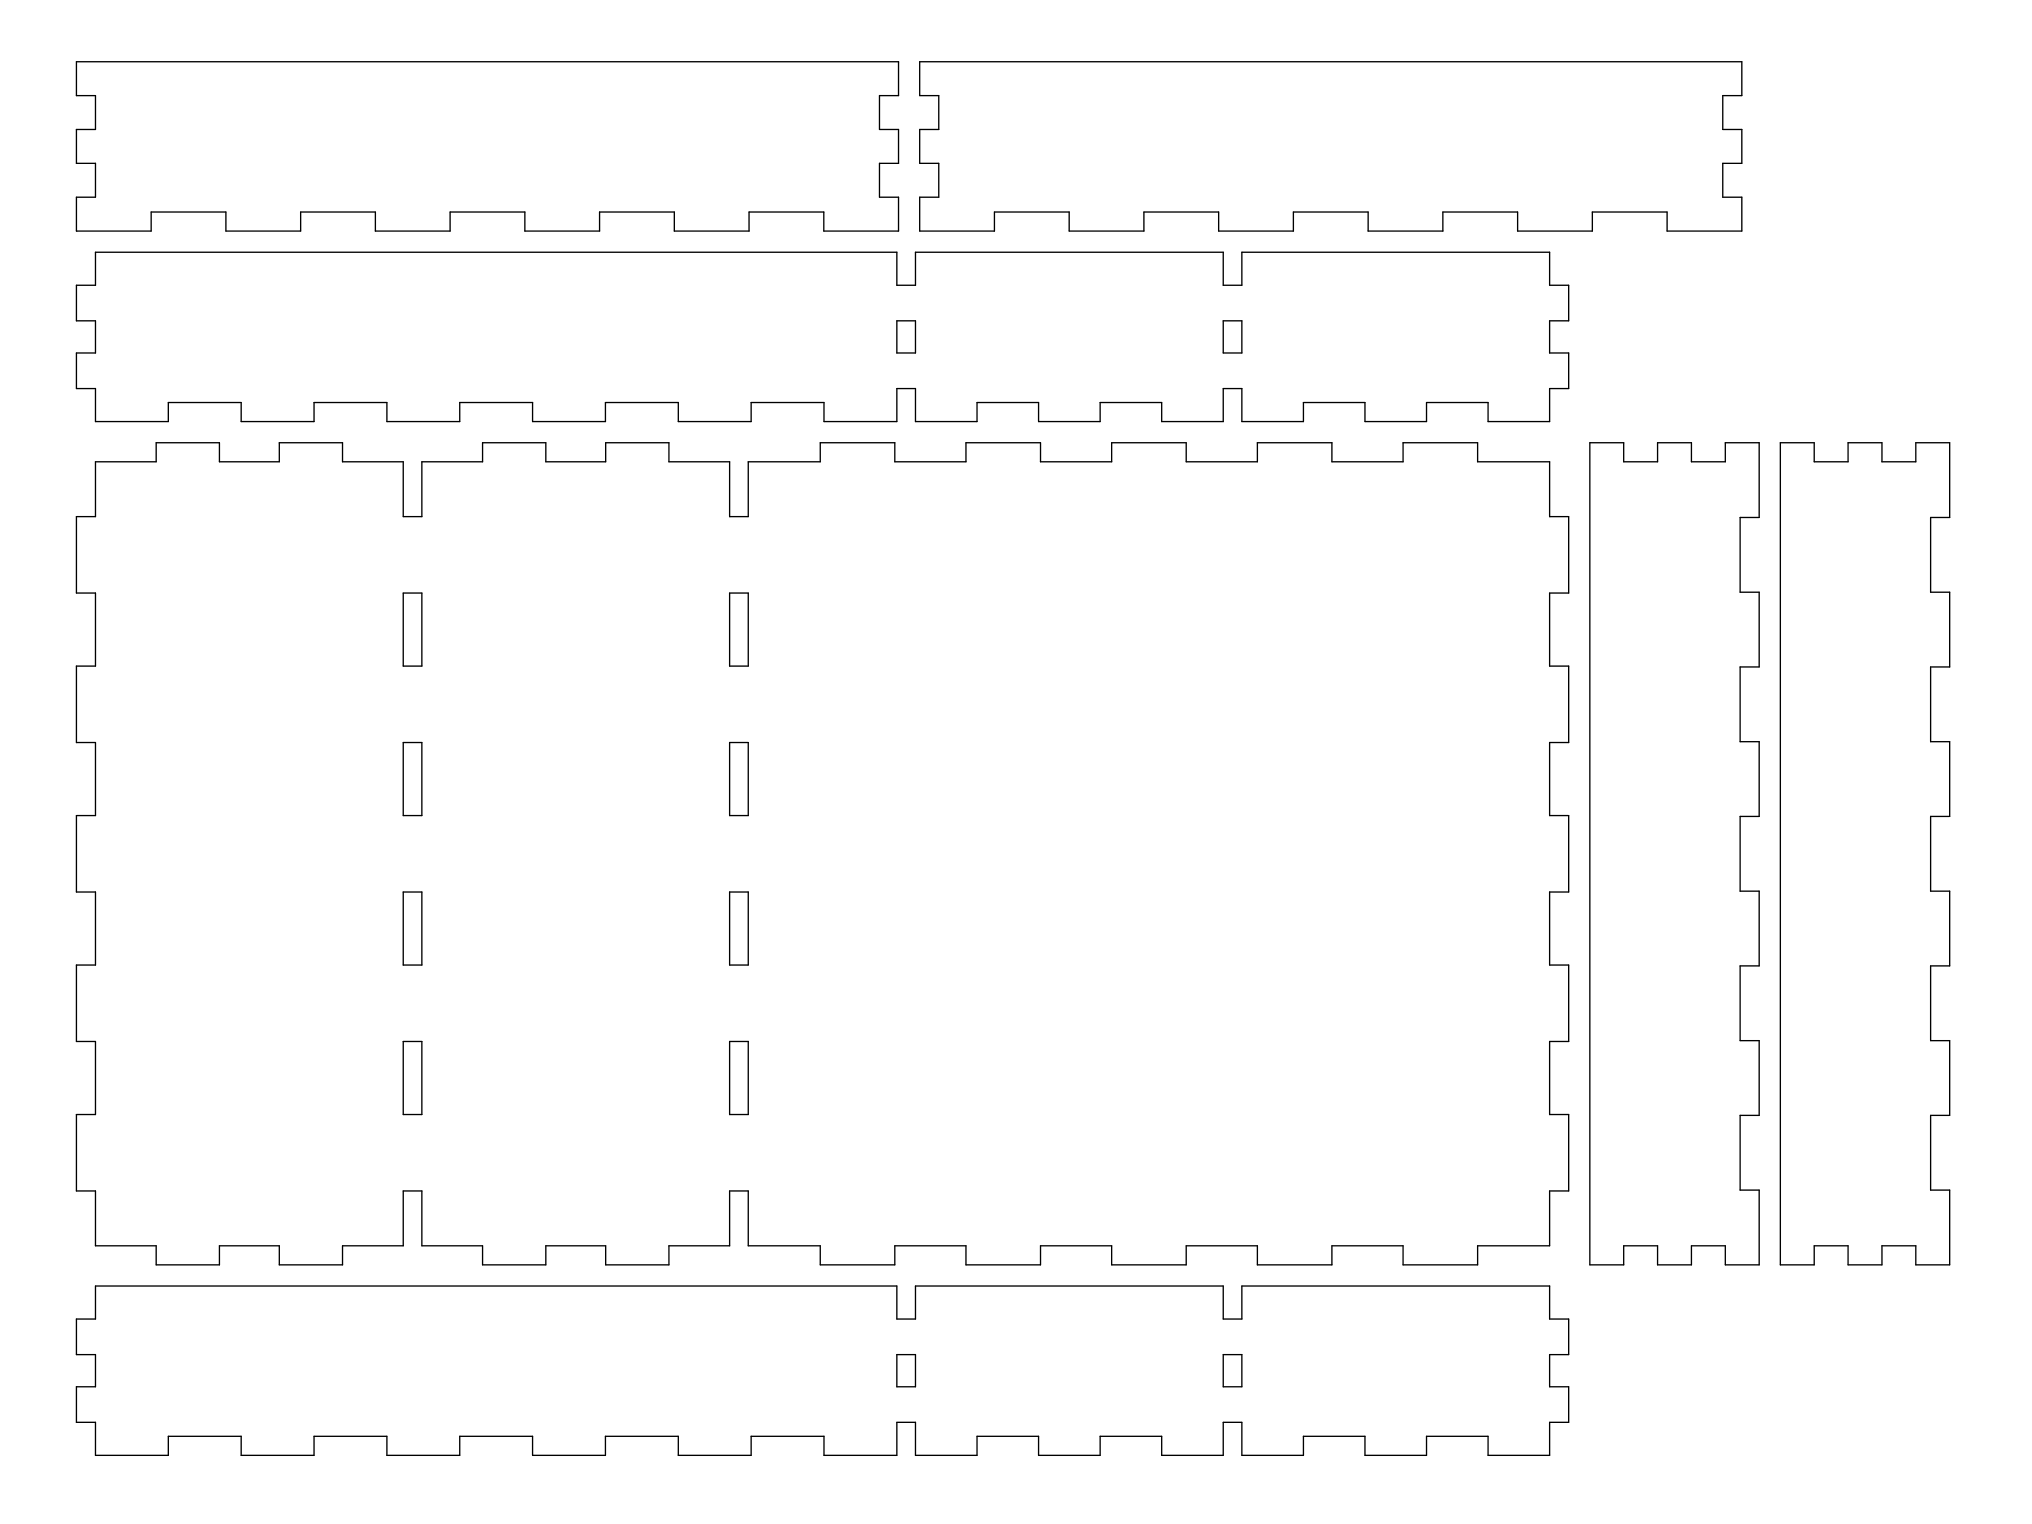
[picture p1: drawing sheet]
<svg xmlns="http://www.w3.org/2000/svg" width="610mm" height="457mm" viewBox="0 0 610 457" stroke-linecap="round" stroke-linejoin="round" font-family="sans-serif">
<g fill="none" stroke="#000" stroke-width=".4">
<path d="M22.9 18.5h246.7v10.2h-5.8v10.1h5.8v10.2h-5.8v10.2h5.8v10.1h-22.5v-5.7h-22.4v5.7h-22.4v-5.7h-22.4v5.7h-22.4v-5.7h-22.5v5.7h-22.4v-5.7h-22.4v5.7h-22.4v-5.7h-22.5v5.7h-22.4v-10.1h5.7v-10.2h-5.7v-10.2h5.7v-10.1h-5.7zM275.9 18.5h246.6v10.2h-5.7v10.1h5.7v10.2h-5.7v10.2h5.7v10.1h-22.4v-5.7h-22.4v5.7h-22.4v-5.7h-22.4v5.7h-22.5v-5.7h-22.4v5.7h-22.4v-5.7h-22.4v5.7h-22.4v-5.7h-22.5v5.7h-22.4v-10.1h5.7v-10.2h-5.7v-10.2h5.7v-10.1h-5.7zM28.6 75.7h240.5v9.9h5.5v-9.9h92.4v9.9h5.6v-9.9h92.3v9.9h5.7v10.6h-5.7v9.7h5.7v10.7h-5.7v9.9h-18.5v-5.7h-18.4v5.7h-18.5v-5.7h-18.5v5.7h-18.4v-9.9h-5.6v9.9h-18.5v-5.7h-18.5v5.7h-18.4v-5.7h-18.5v5.7h-18.5v-9.9h-5.5v9.9h-21.9v-5.7h-21.9v5.7h-21.8v-5.7h-21.9v5.7h-21.8v-5.7h-21.9v5.7h-21.8v-5.7h-21.9v5.7h-21.8v-5.7h-21.9v5.7h-21.9v-9.9h-5.7v-10.7h5.7v-9.7h-5.7v-10.6h5.7zM269.1 96.2h5.5v9.7h-5.5zM367 96.2h5.6v9.7h-5.6zM28.6 138.5h18.3v-5.7h18.9v5.7h18v-5.7h19v5.7h18.2v16.5h5.6v-16.5h18.2v-5.7h18.9v5.7h18v-5.7h19v5.7h18.2v16.5h5.6v-16.5h21.6v-5.7h22.3v5.7h21.4v-5.7h22.4v5.7h21.3v-5.7h22.4v5.7h21.3v-5.7h22.4v5.7h21.3v-5.7h22.4v5.7h21.6v16.5h5.7v22.9h-5.7v21.9h5.7v23h-5.7v21.9h5.7v22.9h-5.7v21.9h5.7v22.9h-5.7v22h5.7v22.9h-5.7v16.4h-21.6v5.8h-22.4v-5.8h-21.3v5.8h-22.4v-5.8h-21.3v5.8h-22.4v-5.8h-21.3v5.8h-22.4v-5.8h-21.4v5.8h-22.3v-5.8h-21.6v-16.4h-5.6v16.4h-18.2v5.8h-19v-5.8h-18v5.8h-18.9v-5.8h-18.2v-16.4h-5.6v16.4h-18.2v5.8h-19v-5.8h-18v5.8h-18.9v-5.8h-18.3v-16.4h-5.7v-22.9h5.7v-22h-5.7v-22.9h5.7v-21.9h-5.7v-22.9h5.7v-21.9h-5.7v-23h5.7v-21.9h-5.7v-22.9h5.7zM477 132.8h10.1v5.7h10.2v-5.7h10.1v5.7h10.2v-5.7h10.2v22.4h-5.8v22.5h5.8v22.4h-5.8v22.4h5.8v22.4h-5.8v22.4h5.8v22.5h-5.8v22.4h5.8v22.4h-5.8v22.4h5.8v22.5h-10.2v-5.8h-10.2v5.8h-10.1v-5.8h-10.2v5.8h-10.1zM534.1 132.8h10.2v5.7h10.1v-5.7h10.2v5.7h10.1v-5.7h10.2v22.4h-5.7v22.5h5.7v22.4h-5.7v22.4h5.7v22.4h-5.7v22.4h5.7v22.5h-5.7v22.4h5.7v22.4h-5.7v22.4h5.7v22.5h-10.2v-5.8h-10.1v5.8h-10.2v-5.8h-10.1v5.8h-10.2zM121 177.9h5.6v21.9h-5.6zM218.9 177.9h5.6v21.9h-5.6zM121 222.8h5.6v21.9h-5.6zM218.9 222.8h5.6v21.9h-5.6z"/>
<path d="M121 267.6h5.6v21.9h-5.6zM218.9 267.6h5.6v21.9h-5.6zM121 312.4h5.6v22h-5.6zM218.9 312.4h5.6v22h-5.6zM28.6 385.8h240.5v9.9h5.5v-9.9h92.4v9.9h5.6v-9.9h92.3v9.9h5.7v10.7h-5.7v9.6h5.7v10.7h-5.7v9.9h-18.5v-5.7h-18.4v5.7h-18.5v-5.7h-18.5v5.7h-18.4v-9.9h-5.6v9.9h-18.5v-5.7h-18.5v5.7h-18.4v-5.7h-18.5v5.7h-18.5v-9.9h-5.5v9.9h-21.9v-5.7h-21.9v5.7h-21.8v-5.7h-21.9v5.7h-21.8v-5.7h-21.9v5.7h-21.8v-5.7h-21.9v5.7h-21.8v-5.7h-21.9v5.7h-21.9v-9.9h-5.7v-10.7h5.7v-9.6h-5.7v-10.7h5.7zM269.1 406.4h5.5v9.6h-5.5zM367 406.4h5.6v9.6h-5.6z"/>
</g>
</svg>
